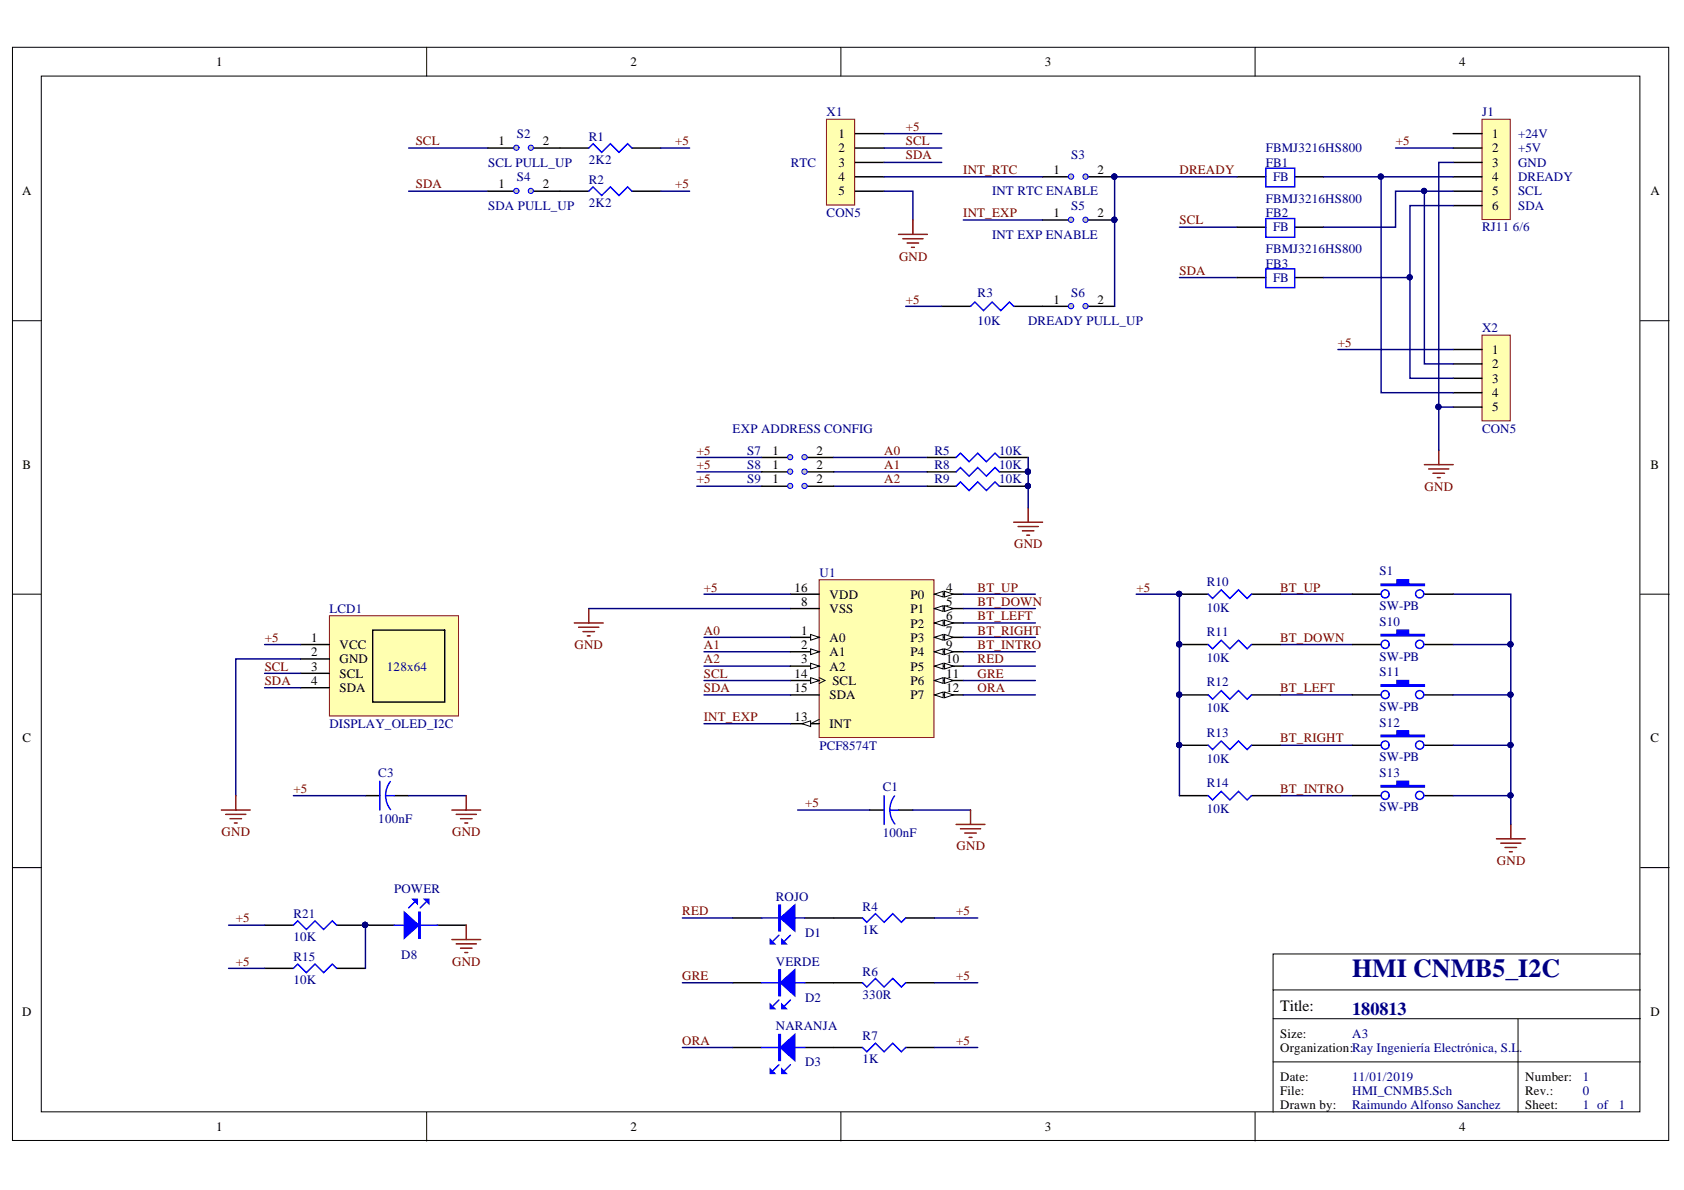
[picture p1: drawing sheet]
<svg xmlns="http://www.w3.org/2000/svg" width="297mm" height="210mm" viewBox="0 0 297 210" stroke-linecap="round" stroke-linejoin="round" font-family="sans-serif">
<defs><g id="words">
<text font-size="4.6" fill="#000080" x="238.5" y="172.4">HMI CNMB5_I2C</text>
<text font-size="3.2" fill="#000080" x="238.5" y="179">180813</text>
<text font-size="2.8" x="225.8" y="178.4">Title:</text>
<g font-size="2.3">
<text x="38.1" y="11.7">1</text>
<text x="111.2" y="11.7">2</text>
<text x="184.3" y="11.7">3</text>
<text x="257.4" y="11.7">4</text>
<text x="88" y="25.6">1</text>
<text x="95.7" y="25.6">2</text>
<text x="147.9" y="24.3">1</text>
<text x="147.9" y="26.9">2</text>
<text x="147.9" y="29.4">3</text>
<text x="263.2" y="24.3">1</text>
<text x="263.2" y="26.9">2</text>
<text x="263.2" y="29.4">3</text>
<text x="3.9" y="34.5">A</text>
<text x="88" y="33.2">1</text>
<text x="95.7" y="33.2">2</text>
<text x="147.9" y="31.9">4</text>
<text x="147.9" y="34.5">5</text>
<text x="185.8" y="30.7">1</text>
<text x="193.6" y="30.7">2</text>
<text x="263.2" y="31.9">4</text>
<text x="263.2" y="34.5">5</text>
<text x="291.1" y="34.5">A</text>
<text x="185.8" y="38.3">1</text>
<text x="193.6" y="38.3">2</text>
<text x="263.2" y="37">6</text>
<text x="185.8" y="53.6">1</text>
<text x="193.6" y="53.6">2</text>
<text x="263.2" y="62.4">1</text>
<text x="263.2" y="65">2</text>
<text x="263.2" y="67.5">3</text>
<text x="263.2" y="70">4</text>
<text x="263.2" y="72.6">5</text>
<text x="4" y="82.7">B</text>
<text x="136.3" y="80.2">1</text>
<text x="136.3" y="82.7">1</text>
<text x="144" y="80.2">2</text>
<text x="144" y="82.7">2</text>
<text x="291.1" y="82.7">B</text>
<text x="136.3" y="85.3">1</text>
<text x="144" y="85.3">2</text>
<text x="140.1" y="104.4">16</text>
<text x="141.3" y="106.9">8</text>
<text x="146.3" y="105.6">VDD</text>
<text x="160.6" y="105.6">P0</text>
<text x="166.9" y="106.9">5</text>
<text x="166.9" y="104.4">4</text>
<text x="54.9" y="113.2">1</text>
<text x="141.3" y="112">1</text>
<text x="146.3" y="108.2">VSS</text>
<text x="146.3" y="113.2">A0</text>
<text x="160.6" y="108.2">P1</text>
<text x="160.6" y="110.7">P2</text>
<text x="160.6" y="113.2">P3</text>
<text x="166.9" y="109.4">6</text>
<text x="166.9" y="112">7</text>
<text x="54.9" y="115.8">2</text>
<text x="54.9" y="118.3">3</text>
<text x="59.9" y="114.5">VCC</text>
<text x="59.9" y="117">GND</text>
<text x="59.9" y="119.6">SCL</text>
<text x="140.1" y="119.6">14</text>
<text x="141.3" y="114.5">2</text>
<text x="141.3" y="117">3</text>
<text x="146.3" y="115.8">A1</text>
<text x="146.3" y="118.3">A2</text>
<text x="160.6" y="115.8">P4</text>
<text x="160.6" y="118.3">P5</text>
<text x="166.9" y="114.5">9</text>
<text x="166.9" y="117">10</text>
<text x="166.9" y="119.6">11</text>
<text x="54.9" y="120.8">4</text>
<text x="59.9" y="122.1">SDA</text>
<text x="140.1" y="122.1">15</text>
<text x="146.3" y="123.4">SDA</text>
<text x="146.8" y="120.8">SCL</text>
<text x="160.6" y="120.8">P6</text>
<text x="160.6" y="123.4">P7</text>
<text x="166.9" y="122.1">12</text>
<text x="4" y="131">C</text>
<text x="140.1" y="127.2">13</text>
<text x="146.3" y="128.4">INT</text>
<text x="291.1" y="131">C</text>
<text x="3.9" y="179.2">D</text>
<text x="291.1" y="179.2">D</text>
<text x="225.8" y="183">Size:</text>
<text x="225.8" y="185.6">Organization:Ray Ingeniería Electrónica, S.L</text>
<text x="225.8" y="190.6">Date:</text>
<text x="269" y="190.6">Number:</text>
<text x="225.8" y="193.2">File:</text>
<text x="225.8" y="195.7">Drawn by:</text>
<text x="269" y="195.7">Sheet:</text>
<text x="269" y="193.2">Rev.:</text>
<text x="38.1" y="199.5">1</text>
<text x="111.2" y="199.5">2</text>
<text x="184.3" y="199.5">3</text>
<text x="257.4" y="199.5">4</text>
</g>
<g font-size="2.3" fill="#000080">
<text x="145.8" y="20.5">X1</text>
<text x="261.4" y="20.5">J1</text>
<text x="86.1" y="29.4">SCL PULL_UP</text>
<text x="91.2" y="24.3">S2</text>
<text x="103.9" y="24.8">R1</text>
<text x="103.9" y="28.9">2K2</text>
<text x="139.5" y="29.4">RTC</text>
<text x="188.9" y="28.1">S3</text>
<text x="223.3" y="29.4">FB1</text>
<text x="223.3" y="26.9">FBMJ3216HS800</text>
<text x="267.8" y="24.3">+24V</text>
<text x="267.8" y="26.9">+5V</text>
<text x="267.8" y="29.4">GND</text>
<text x="91.2" y="31.9">S4</text>
<text x="103.9" y="32.4">R2</text>
<text x="175" y="34.5">INT RTC ENABLE</text>
<text x="223.3" y="35.7">FBMJ3216HS800</text>
<text x="224.5" y="31.9">FB</text>
<text x="267.8" y="31.9">DREADY</text>
<text x="267.8" y="34.5">SCL</text>
<text x="86.1" y="37">SDA PULL_UP</text>
<text x="103.9" y="36.5">2K2</text>
<text x="145.8" y="38.3">CON5</text>
<text x="188.9" y="37">S5</text>
<text x="223.3" y="38.3">FB2</text>
<text x="224.5" y="40.8">FB</text>
<text x="261.4" y="40.8">RJ11</text>
<text x="266.8" y="40.8">6/6</text>
<text x="267.8" y="37">SDA</text>
<text x="175" y="42.1">INT EXP ENABLE</text>
<text x="223.3" y="47.2">FB3</text>
<text x="223.3" y="44.7">FBMJ3216HS800</text>
<text x="172.4" y="52.3">R3</text>
<text x="188.9" y="52.3">S6</text>
<text x="224.5" y="49.8">FB</text>
<text x="172.4" y="57.4">10K</text>
<text x="181.3" y="57.4">DREADY PULL_UP</text>
<text x="261.4" y="58.6">X2</text>
<text x="129.2" y="76.4">EXP ADDRESS CONFIG</text>
<text x="261.4" y="76.4">CON5</text>
<text x="131.8" y="80.2">S7</text>
<text x="131.8" y="82.7">S8</text>
<text x="164.8" y="80.2">R5</text>
<text x="164.8" y="82.7">R8</text>
<text x="176.3" y="80.2">10K</text>
<text x="176.3" y="82.7">10K</text>
<text x="131.8" y="85.3">S9</text>
<text x="164.8" y="85.3">R9</text>
<text x="176.3" y="85.3">10K</text>
<text x="144.5" y="101.7">U1</text>
<text x="243.3" y="101.5">S1</text>
<text x="212.9" y="103.3">R10</text>
<text x="212.9" y="107.9">10K</text>
<text x="243.3" y="107.6">SW-PB</text>
<text x="58.1" y="108.2">LCD1</text>
<text x="212.9" y="112.2">R11</text>
<text x="243.3" y="110.4">S10</text>
<text x="68.3" y="118.3">128x64</text>
<text x="212.9" y="116.8">10K</text>
<text x="243.3" y="116.5">SW-PB</text>
<text x="243.3" y="119.3">S11</text>
<text x="212.9" y="121.1">R12</text>
<text x="212.9" y="125.6">10K</text>
<text x="243.3" y="125.4">SW-PB</text>
<text x="58.1" y="128.4">DISPLAY_OLED_I2C</text>
<text x="212.9" y="130">R13</text>
<text x="243.3" y="128.2">S12</text>
<text x="66.7" y="137.1">C3</text>
<text x="144.5" y="132.2">PCF8574T</text>
<text x="212.9" y="134.5">10K</text>
<text x="243.3" y="134.3">SW-PB</text>
<text x="243.3" y="137.1">S13</text>
<text x="155.7" y="139.6">C1</text>
<text x="212.9" y="138.8">R14</text>
<text x="212.9" y="143.4">10K</text>
<text x="243.3" y="143.1">SW-PB</text>
<text x="66.7" y="145.2">100nF</text>
<text x="155.7" y="147.7">100nF</text>
<text x="51.8" y="161.9">R21</text>
<text x="69.5" y="157.6">POWER</text>
<text x="136.8" y="158.9">ROJO</text>
<text x="152.2" y="160.6">R4</text>
<text x="51.8" y="166">10K</text>
<text x="142" y="165.3">D1</text>
<text x="152.2" y="164.8">1K</text>
<text x="51.8" y="169.6">R15</text>
<text x="51.8" y="173.6">10K</text>
<text x="70.8" y="169.1">D8</text>
<text x="136.8" y="170.3">VERDE</text>
<text x="152.2" y="172.1">R6</text>
<text x="142" y="176.7">D2</text>
<text x="152.2" y="176.2">330R</text>
<text x="136.8" y="181.8">NARANJA</text>
<text x="152.2" y="183.5">R7</text>
<text x="238.5" y="183">A3</text>
<text x="268" y="185.6">.</text>
<text x="142" y="188.1">D3</text>
<text x="152.2" y="187.6">1K</text>
<text x="238.5" y="190.6">11/01/2019</text>
<text x="279.2" y="190.6">1</text>
<text x="238.5" y="193.2">HMI_CNMB5.Sch</text>
<text x="238.5" y="195.7">Raimundo Alfonso Sanchez</text>
<text x="279.2" y="193.2">0</text>
<text x="279.2" y="195.7">1 of</text>
<text x="285.5" y="195.7">1</text>
</g>
<g font-size="2.3" fill="#800000">
<text x="159.8" y="23.1">+5</text>
<text x="73.3" y="25.6">SCL</text>
<text x="119.1" y="25.6">+5</text>
<text x="159.8" y="25.6">SCL</text>
<text x="159.8" y="28.1">SDA</text>
<text x="246.2" y="25.6">+5</text>
<text x="73.3" y="33.2">SDA</text>
<text x="119.1" y="33.2">+5</text>
<text x="169.9" y="30.7">INT_RTC</text>
<text x="208.1" y="30.7">DREADY</text>
<text x="169.9" y="38.3">INT_EXP</text>
<text x="208.1" y="39.5">SCL</text>
<text x="158.6" y="46">GND</text>
<text x="159.8" y="53.6">+5</text>
<text x="208.1" y="48.5">SDA</text>
<text x="236" y="61.2">+5</text>
<text x="122.9" y="80.2">+5</text>
<text x="122.9" y="82.7">+5</text>
<text x="156" y="82.7">A1</text>
<text x="156" y="80.2">A0</text>
<text x="122.9" y="85.3">+5</text>
<text x="156" y="85.3">A2</text>
<text x="251.3" y="86.5">GND</text>
<text x="178.9" y="96.7">GND</text>
<text x="124.2" y="104.4">+5</text>
<text x="172.4" y="104.4">BT_UP</text>
<text x="172.4" y="106.9">BT_DOWN</text>
<text x="200.4" y="104.4">+5</text>
<text x="225.8" y="104.4">BT_UP</text>
<text x="46.7" y="113.2">+5</text>
<text x="124.2" y="112">A0</text>
<text x="172.4" y="109.4">BT_LEFT</text>
<text x="172.4" y="112">BT_RIGHT</text>
<text x="225.8" y="113.2">BT_DOWN</text>
<text x="46.7" y="118.3">SCL</text>
<text x="101.3" y="114.5">GND</text>
<text x="124.2" y="114.5">A1</text>
<text x="124.2" y="117">A2</text>
<text x="124.2" y="119.6">SCL</text>
<text x="172.4" y="114.5">BT_INTRO</text>
<text x="172.4" y="119.6">GRE</text>
<text x="172.4" y="117">RED</text>
<text x="46.7" y="120.8">SDA</text>
<text x="124.2" y="122.1">SDA</text>
<text x="172.4" y="122.1">ORA</text>
<text x="225.8" y="122.1">BT_LEFT</text>
<text x="124.2" y="127.2">INT_EXP</text>
<text x="225.8" y="131">BT_RIGHT</text>
<text x="51.8" y="139.8">+5</text>
<text x="142" y="142.4">+5</text>
<text x="225.8" y="139.8">BT_INTRO</text>
<text x="39.1" y="147.4">GND</text>
<text x="79.8" y="147.4">GND</text>
<text x="168.7" y="150">GND</text>
<text x="264" y="152.5">GND</text>
<text x="120.4" y="161.4">RED</text>
<text x="168.6" y="161.4">+5</text>
<text x="41.6" y="162.7">+5</text>
<text x="41.6" y="170.3">+5</text>
<text x="79.8" y="170.3">GND</text>
<text x="120.4" y="172.9">GRE</text>
<text x="168.6" y="172.9">+5</text>
<text x="120.4" y="184.3">ORA</text>
<text x="168.6" y="184.3">+5</text>
</g>
</g></defs>
<g fill="#fff" stroke="#000" stroke-width=".18">
<path d="M2.2 8.3h292.1v192.9h-292.1z"/>
<path d="M7.3 13.4h282v182.7h-282z"/>
</g>
<g fill="none" stroke="#000" stroke-width=".18">
<path d="M75.3 8.3v5.1M148.3 8.3v5.1M221.4 8.3v5.1M2.2 56.6h5.1M289.4 56.6h5M2.2 104.8h5.1M289.4 104.8h5M2.2 153h5.1M289.4 153h5M224.6 179.7h64.8M267.8 179.7v16.5M289.4 174.6h-64.8v21.6"/>
<path d="M289.4 168.3h-64.8v6.3M75.3 196.2v5.1M148.3 196.2v5.1M221.4 196.2v5.1M224.6 187.3h64.8"/>
</g>
<path d="M98.8 26.1h5M98.8 33.7h5M111.5 26.1h5.1M111.5 33.7h5.1M64.5 140.3h2.5M69.5 140.3h2.6" fill="none" stroke="#000" stroke-width=".25"/>
<path d="M103.8 26.1l.8-.7 1.5 1.5 1.6-1.5 1.5 1.5 1.5-1.5 .8 .7M103.8 33.7l.8-.7 1.5 1.5 1.6-1.5 1.5 1.5 1.5-1.5 .8 .7M67 137.8v5.1M68.9 137.9a4 4 0 0 0-.9 2.4M68 140.3h1.5M68 140.3a4 4 0 0 0 .9 2.5" fill="none" stroke="#00f" stroke-width=".25"/>
<path d="M72.1 26.1h14M72.1 33.7h14M116.6 26.1h5M116.6 33.7h5M256.3 104.8h10.2v40.6M51.8 140.3h12.7M72.1 140.3h10.1" fill="none" stroke="#000080" stroke-width=".25"/>
<path d="M79.7 142.9h5.1M80.5 143.6h3.5M81.2 144.4h2.1M82 145.2h.5M82.2 140.3v2.6M263.9 148h5.1M264.7 148.7h3.6M265.5 149.5h2M266.2 150.2h.5M266.5 145.4v2.6" fill="none" stroke="#800000" stroke-width=".25"/>
<g fill="#000080" stroke="#000080" stroke-width=".18">
<circle cx="266.4" cy="113.7" r=".47"/>
<circle cx="266.4" cy="122.5" r=".46"/>
<circle cx="266.4" cy="131.4" r=".46"/>
<circle cx="266.4" cy="140.3" r=".46"/>
</g>
<path d="M58.1 108.6h22.8v17.7h-22.8z" fill="#ffffb0" stroke="#800000" stroke-width=".18"/>
<path d="M53 113.7h5.1M53 116.2h5.1M53 118.8h5.1M65.7 111.2h12.7v12.6h-12.7zM53 121.3h5.1M46.7 163.2h5.1M59.4 163.2h10.1M77.2 163.2h5" fill="none" stroke="#000" stroke-width=".25"/>
<path d="M46.7 113.7h6.3M46.7 118.8h6.3M53 116.2h-11.4v24.1M225.8 104.8h12.7M46.7 121.3h6.3" fill="none" stroke="#000080" stroke-width=".25"/>
<path d="M39 142.9h5.1M39.8 143.6h3.6M40.6 144.4h2M41.3 145.2h.5M41.6 140.3v2.6" fill="none" stroke="#800000" stroke-width=".25"/>
<circle cx="64.4" cy="163.1" r=".46" fill="#000080" stroke="#000080" stroke-width=".18"/>
<path d="M73.1 159.1l-1 1M75.1 159.1l-1 1M51.8 163.2l.7-.8 1.5 1.6 1.6-1.6 1.5 1.6 1.5-1.6 .8 .8M69.5 163.2h7.7" fill="none" stroke="#00f" stroke-width=".25"/>
<path d="M71.3 160.9l2.6 2.3-2.6 2.3z" fill="#00f"/>
<path d="M71.3 160.9l2.6 2.3-2.6 2.3zM73.9 160.9h.2v4.6h-.2zM74 160.9v4.6" fill="none" stroke="#00f" stroke-width=".25"/>
<path d="M74.9 158.6h.7v.8z" fill="#00f"/>
<path d="M74.9 158.6h.7v.8z" fill="none" stroke="#00f" stroke-width=".25"/>
<path d="M72.8 158.6h.8v.8z" fill="#00f"/>
<path d="M72.8 158.6h.8v.8zM134.3 173.3h7.7M137.4 176.4l-1 1M139.4 176.4l-1 1M152.1 161.9l.8 .8 1.5-1.5 1.5 1.5 1.6-1.5 1.5 1.5 .8-.8M152.1 173.3l.8 .8 1.5-1.5 1.5 1.5 1.6-1.5 1.5 1.5 .8-.8" fill="none" stroke="#00f" stroke-width=".25"/>
<circle cx="64.4" cy="163.1" r=".46" fill="#000080" stroke="#000080" stroke-width=".18"/>
<path d="M40.3 163.2h6.4M164.8 161.9h7.7M164.8 173.3h7.7" fill="none" stroke="#000080" stroke-width=".25"/>
<path d="M79.7 165.7h5.1M80.5 166.5h3.5M81.2 167.3h2.1M82 168h.5M82.2 163.2v2.5" fill="none" stroke="#800000" stroke-width=".25"/>
<path d="M129.3 173.3h5M142 173.3h10.1M147.1 161.9h5M159.8 161.9h5M159.8 173.3h5" fill="none" stroke="#000" stroke-width=".25"/>
<path d="M137.6 173.3l2.6-2.2v4.5z" fill="#00f"/>
<path d="M137.4 171.1h.2v4.5h-.2zM137.5 171.1v4.5M137.6 173.3l2.6-2.2v4.5z" fill="none" stroke="#00f" stroke-width=".25"/>
<path d="M135.9 177.2l.7 .7h-.7z" fill="#00f"/>
<path d="M135.9 177.2l.7 .7h-.7z" fill="none" stroke="#00f" stroke-width=".25"/>
<path d="M137.9 177.2l.8 .7h-.8z" fill="#00f"/>
<path d="M134.3 161.9h7.7M137.4 165l-1 1M137.9 177.2l.8 .7h-.8zM139.4 165l-1 1" fill="none" stroke="#00f" stroke-width=".25"/>
<path d="M129.3 161.9h5M142 161.9h5.1" fill="none" stroke="#000" stroke-width=".25"/>
<path d="M137.6 161.9l2.6-2.3v4.6z" fill="#00f"/>
<path d="M137.4 159.6h.2v4.6h-.2zM137.5 159.6v4.6M137.6 161.9l2.6-2.3v4.6z" fill="none" stroke="#00f" stroke-width=".25"/>
<path d="M135.9 165.7l.7 .8h-.7z" fill="#00f"/>
<path d="M135.9 165.7l.7 .8h-.7z" fill="none" stroke="#00f" stroke-width=".25"/>
<path d="M137.9 165.7l.8 .8h-.8z" fill="#00f"/>
<path d="M213.1 104.8l.8 .8 1.5-1.6 1.5 1.6 1.6-1.6 1.5 1.6 .7-.8M137.9 165.7l.8 .8h-.8zM134.3 184.8h7.7M137.4 187.8l-1 1M139.4 187.8l-1 1M152.1 184.8l.8 .7 1.5-1.5 1.5 1.5 1.6-1.5 1.5 1.5 .8-.7" fill="none" stroke="#00f" stroke-width=".25"/>
<path d="M120.4 161.9h8.9M120.4 173.3h8.9M164.8 184.8h7.7" fill="none" stroke="#000080" stroke-width=".25"/>
<path d="M208 104.8h5.1M220.7 104.8h5.1M129.3 184.8h5M142 184.8h10.1M159.8 184.8h5" fill="none" stroke="#000" stroke-width=".25"/>
<circle cx="208" cy="104.8" r=".46" fill="#000080" stroke="#000080" stroke-width=".18"/>
<path d="M137.6 184.8l2.6-2.3v4.6z" fill="#00f"/>
<path d="M137.4 182.5h.2v4.6h-.2zM137.5 182.5v4.6M137.6 184.8l2.6-2.3v4.6z" fill="none" stroke="#00f" stroke-width=".25"/>
<path d="M135.9 188.6l.7 .7h-.7z" fill="#00f"/>
<path d="M135.9 188.6l.7 .7h-.7z" fill="none" stroke="#00f" stroke-width=".25"/>
<path d="M137.9 188.6l.8 .7h-.8z" fill="#00f"/>
<path d="M137.9 188.6l.8 .7h-.8z" fill="none" stroke="#00f" stroke-width=".25"/>
<path d="M120.4 184.8h8.9" fill="none" stroke="#000080" stroke-width=".25"/>
<path d="M238.5 104.8h5.1M251.2 104.8h5.1" fill="none" stroke="#000" stroke-width=".25"/>
<path d="M243.6 103h2.8v-.7h2v.7h2.8v.3h-7.6z" fill-rule="evenodd" fill="#00f"/>
<g fill="none" stroke="#00f" stroke-width=".25">
<path d="M243.6 103h2.8v-.7h2v.7h2.8v.3h-7.6z"/>
<circle cx="244.3" cy="104.8" r=".71"/>
<circle cx="250.4" cy="104.8" r=".72"/>
</g>
<path d="M145.8 21h5v15.2h-5z" fill="#ffffb0" stroke="#800000" stroke-width=".18"/>
<path d="M150.9 23.6h5M150.9 26.1h5M150.9 28.7h5M150.9 31.2h5M150.9 33.7h5" fill="none" stroke="#000" stroke-width=".25"/>
<path d="M155.9 33.7h5.1v5.1M155.9 26.1h10.2M155.9 28.7h10.2M155.9 23.6h10.2" fill="none" stroke="#000080" stroke-width=".25"/>
<path d="M261.4 21h5v17.7h-5z" fill="#ffffb0" stroke="#800000" stroke-width=".18"/>
<path d="M256.3 23.6h5.1M256.3 26.1h5.1M256.3 28.7h5.1M256.3 31.2h5.1M256.3 33.7h5.1M256.3 36.3h5.1M134.3 80.7h5.1M142 80.7h5.1" fill="none" stroke="#000" stroke-width=".25"/>
<path d="M256.3 28.7h-2.5v43.1M208 40.1h10.2M208 49h10.2" fill="none" stroke="#000080" stroke-width=".25"/>
<circle cx="253.7" cy="71.8" r=".47" fill="#000080" stroke="#000080" stroke-width=".18"/>
<g fill="#c0c0c0" stroke="#00f" stroke-width=".18">
<circle cx="139.4" cy="80.6" r=".46"/>
<circle cx="141.9" cy="80.6" r=".46"/>
</g>
<path d="M246.2 26.1h10.1M103.8 107.3h35.6M124.2 112.4h15.2M124.2 115h15.2M124.2 117.5h15.2M140.7 142.9h12.7M161 142.9h10.2" fill="none" stroke="#000080" stroke-width=".25"/>
<path d="M101.3 109.9h5.1M102.1 110.6h3.5M102.8 111.4h2.1M103.6 112.2h.5M103.8 107.3v2.6M168.7 145.4h5M169.4 146.2h3.6M170.2 146.9h2M170.9 147.7h.5M171.2 142.9v2.5" fill="none" stroke="#800000" stroke-width=".25"/>
<path d="M153.4 142.9h2.5M158.5 142.9h2.5" fill="none" stroke="#000" stroke-width=".25"/>
<path d="M155.9 140.3v5.1M157 142.9h1.5M157 142.9a4 4 0 0 0 .8 2.4M157.8 140.4a4 4 0 0 0-.8 2.5" fill="none" stroke="#00f" stroke-width=".25"/>
<path d="M144.5 102.3h20.2v27.8h-20.2z" fill="#ffffb0" stroke="#800000" stroke-width=".18"/>
<path d="M139.4 104.8h5.1M139.4 127.7h5.1" fill="none" stroke="#000" stroke-width=".25"/>
<path d="M144.5 126.9l-1.5 .8" fill="none" stroke="#000" stroke-width=".18"/>
<path d="M141.5 127.7l1.5-.6v1.1z" fill="#fff"/>
<path d="M144.5 119.5l1 .5-1 .5M141.5 127.7l1.5-.6v1.1z" fill="none" stroke="#000" stroke-width=".18"/>
<path d="M139.4 120h5.1" fill="none" stroke="#000" stroke-width=".25"/>
<path d="M143 119.5l1.5 .5-1.5 .5z" fill="#fff"/>
<path d="M143 119.5l1.5 .5-1.5 .5z" fill="none" stroke="#000" stroke-width=".18"/>
<path d="M139.4 107.3h5.1M139.4 115h5.1" fill="none" stroke="#000" stroke-width=".25"/>
<path d="M143 114.5l1.5 .5-1.5 .5z" fill="#fff"/>
<path d="M143 114.5l1.5 .5-1.5 .5z" fill="none" stroke="#000" stroke-width=".18"/>
<path d="M164.8 107.3h5.1M139.4 122.6h5.1" fill="none" stroke="#000" stroke-width=".25"/>
<path d="M164.8 107.3l1.6-.5v1.1z" fill="#fff"/>
<path d="M164.8 107.3l1.6-.5v1.1z" fill="none" stroke="#000" stroke-width=".18"/>
<path d="M166.6 106.8l1.5 .5-1.5 .6z" fill="#fff"/>
<path d="M166.6 106.8l1.5 .5-1.5 .6z" fill="none" stroke="#000" stroke-width=".18"/>
<path d="M164.8 109.9h5.1" fill="none" stroke="#000" stroke-width=".25"/>
<path d="M164.8 109.9l1.6-.5v1z" fill="#fff"/>
<path d="M164.8 109.9l1.6-.5v1z" fill="none" stroke="#000" stroke-width=".18"/>
<path d="M166.6 109.4l1.5 .5-1.5 .5z" fill="#fff"/>
<path d="M166.6 109.4l1.5 .5-1.5 .5z" fill="none" stroke="#000" stroke-width=".18"/>
<path d="M164.8 112.4h5.1" fill="none" stroke="#000" stroke-width=".25"/>
<path d="M164.8 112.4l1.6-.5v1z" fill="#fff"/>
<path d="M164.8 112.4l1.6-.5v1z" fill="none" stroke="#000" stroke-width=".18"/>
<path d="M166.6 111.9l1.5 .5-1.5 .5z" fill="#fff"/>
<path d="M166.6 111.9l1.5 .5-1.5 .5z" fill="none" stroke="#000" stroke-width=".18"/>
<path d="M164.8 115h5.1" fill="none" stroke="#000" stroke-width=".25"/>
<path d="M164.8 115l1.6-.5v1z" fill="#fff"/>
<path d="M164.8 115l1.6-.5v1z" fill="none" stroke="#000" stroke-width=".18"/>
<path d="M166.6 114.5l1.5 .5-1.5 .5z" fill="#fff"/>
<path d="M166.6 114.5l1.5 .5-1.5 .5z" fill="none" stroke="#000" stroke-width=".18"/>
<path d="M164.8 117.5h5.1" fill="none" stroke="#000" stroke-width=".25"/>
<path d="M164.8 117.5l1.6-.5v1z" fill="#fff"/>
<path d="M164.8 117.5l1.6-.5v1z" fill="none" stroke="#000" stroke-width=".18"/>
<path d="M166.6 117l1.5 .5-1.5 .5z" fill="#fff"/>
<path d="M166.6 117l1.5 .5-1.5 .5z" fill="none" stroke="#000" stroke-width=".18"/>
<path d="M164.8 120h5.1" fill="none" stroke="#000" stroke-width=".25"/>
<path d="M164.8 120l1.6-.5v1z" fill="#fff"/>
<path d="M164.8 120l1.6-.5v1z" fill="none" stroke="#000" stroke-width=".18"/>
<path d="M166.6 119.5l1.5 .5-1.5 .5z" fill="#fff"/>
<path d="M166.6 119.5l1.5 .5-1.5 .5z" fill="none" stroke="#000" stroke-width=".18"/>
<path d="M164.8 104.8h5.1" fill="none" stroke="#000" stroke-width=".25"/>
<path d="M164.8 104.8l1.6-.5v1z" fill="#fff"/>
<path d="M164.8 104.8l1.6-.5v1z" fill="none" stroke="#000" stroke-width=".18"/>
<path d="M166.6 104.3l1.5 .5-1.5 .5z" fill="#fff"/>
<path d="M166.6 104.3l1.5 .5-1.5 .5z" fill="none" stroke="#000" stroke-width=".18"/>
<path d="M164.8 122.6h5.1" fill="none" stroke="#000" stroke-width=".25"/>
<path d="M164.8 122.6l1.6-.5v1z" fill="#fff"/>
<path d="M164.8 122.6l1.6-.5v1z" fill="none" stroke="#000" stroke-width=".18"/>
<path d="M166.6 122.1l1.5 .5-1.5 .5z" fill="#fff"/>
<path d="M166.6 122.1l1.5 .5-1.5 .5z" fill="none" stroke="#000" stroke-width=".18"/>
<path d="M139.4 117.5h5.1" fill="none" stroke="#000" stroke-width=".25"/>
<path d="M143 117l1.5 .5-1.5 .5z" fill="#fff"/>
<path d="M143 117l1.5 .5-1.5 .5z" fill="none" stroke="#000" stroke-width=".18"/>
<path d="M139.4 112.4h5.1" fill="none" stroke="#000" stroke-width=".25"/>
<path d="M143 111.9l1.5 .5-1.5 .5z" fill="#fff"/>
<path d="M143 111.9l1.5 .5-1.5 .5z" fill="none" stroke="#000" stroke-width=".18"/>
<path d="M225.8 113.7h12.7" fill="none" stroke="#000080" stroke-width=".25"/>
<path d="M238.5 113.7h5.1M251.2 113.7h5.1" fill="none" stroke="#000" stroke-width=".25"/>
<path d="M243.6 111.9h2.8v-.7h2v.7h2.8v.3h-7.6z" fill-rule="evenodd" fill="#00f"/>
<g fill="none" stroke="#00f" stroke-width=".25">
<path d="M243.6 111.9h2.8v-.7h2v.7h2.8v.3h-7.6z"/>
<circle cx="244.3" cy="113.7" r=".72"/>
<circle cx="250.4" cy="113.7" r=".72"/>
</g>
<path d="M225.8 122.6h12.7" fill="none" stroke="#000080" stroke-width=".25"/>
<path d="M238.5 122.6h5.1M251.2 122.6h5.1" fill="none" stroke="#000" stroke-width=".25"/>
<path d="M243.6 120.8h2.8v-.8h2v.8h2.8v.3h-7.6z" fill-rule="evenodd" fill="#00f"/>
<g fill="none" stroke="#00f" stroke-width=".25">
<path d="M243.6 120.8h2.8v-.8h2v.8h2.8v.3h-7.6z"/>
<circle cx="244.3" cy="122.5" r=".71"/>
<circle cx="250.4" cy="122.5" r=".72"/>
</g>
<path d="M225.8 131.5h12.7" fill="none" stroke="#000080" stroke-width=".25"/>
<path d="M238.5 131.5h5.1M251.2 131.5h5.1" fill="none" stroke="#000" stroke-width=".25"/>
<path d="M243.6 129.7h2.8v-.8h2v.8h2.8v.2h-7.6z" fill-rule="evenodd" fill="#00f"/>
<g fill="none" stroke="#00f" stroke-width=".25">
<path d="M243.6 129.7h2.8v-.8h2v.8h2.8v.2h-7.6z"/>
<circle cx="244.3" cy="131.4" r=".72"/>
<circle cx="250.4" cy="131.4" r=".72"/>
</g>
<path d="M225.8 140.3h12.7" fill="none" stroke="#000080" stroke-width=".25"/>
<path d="M238.5 140.3h5.1M251.2 140.3h5.1" fill="none" stroke="#000" stroke-width=".25"/>
<path d="M243.6 138.6h2.8v-.8h2v.8h2.8v.2h-7.6z" fill-rule="evenodd" fill="#00f"/>
<g fill="none" stroke="#00f" stroke-width=".25">
<path d="M168.7 80.7l.7-.8 1.5 1.6 1.6-1.6 1.5 1.6 1.5-1.6 .8 .8M168.7 83.2l.7-.7 1.5 1.5 1.6-1.5 1.5 1.5 1.5-1.5 .8 .7M168.7 85.8l.7-.8 1.5 1.5 1.6-1.5 1.5 1.5 1.5-1.5 .8 .8M243.6 138.6h2.8v-.8h2v.8h2.8v.2h-7.6z"/>
<circle cx="244.3" cy="140.3" r=".71"/>
<circle cx="250.4" cy="140.3" r=".72"/>
</g>
<path d="M122.9 83.2h11.4M122.9 85.8h11.4M122.9 80.7h11.4M147.1 83.2h16.5M147.1 85.8h16.5M147.1 80.7h16.5M181.4 80.7v8.9M256.3 113.7h10.2M256.3 122.6h10.2M256.3 131.5h10.2M256.3 140.3h10.2" fill="none" stroke="#000080" stroke-width=".25"/>
<g fill="#000080" stroke="#000080" stroke-width=".18">
<circle cx="266.4" cy="113.7" r=".47"/>
<circle cx="266.4" cy="122.5" r=".46"/>
<circle cx="266.4" cy="131.4" r=".46"/>
<circle cx="266.4" cy="140.3" r=".46"/>
<circle cx="181.3" cy="83.2" r=".46"/>
<circle cx="181.3" cy="85.7" r=".46"/>
</g>
<path d="M134.3 83.2h5.1M142 83.2h5.1M163.6 80.7h5.1M163.6 83.2h5.1M163.6 85.8h5.1M176.3 80.7h5.1M176.3 83.2h5.1M176.3 85.8h5.1" fill="none" stroke="#000" stroke-width=".25"/>
<path d="M178.8 92.1h5.1M179.6 92.9h3.5M180.3 93.6h2.1M181.1 94.4h.5M181.4 89.6v2.5" fill="none" stroke="#800000" stroke-width=".25"/>
<g fill="#c0c0c0" stroke="#00f" stroke-width=".18">
<circle cx="139.4" cy="83.2" r=".46"/>
<circle cx="141.9" cy="83.2" r=".47"/>
</g>
<path d="M134.3 85.8h5.1M142 85.8h5.1" fill="none" stroke="#000" stroke-width=".25"/>
<g fill="#c0c0c0" stroke="#00f" stroke-width=".18">
<circle cx="139.4" cy="85.7" r=".46"/>
<circle cx="141.9" cy="85.7" r=".46"/>
</g>
<path d="M183.9 31.2h5.1M191.5 31.2h5.1M208 113.7h5.1M220.7 113.7h5.1M208 122.6h5.1M208 131.5h5.1M220.7 122.6h5.1M220.7 131.5h5.1M208 140.3h5.1M220.7 140.3h5.1" fill="none" stroke="#000" stroke-width=".25"/>
<g fill="#000080" stroke="#000080" stroke-width=".18">
<circle cx="208" cy="113.7" r=".46"/>
<circle cx="208" cy="122.5" r=".46"/>
<circle cx="208" cy="131.4" r=".46"/>
<circle cx="208" cy="104.8" r=".46"/>
<circle cx="196.5" cy="31.2" r=".46"/>
</g>
<path d="M213.1 113.7l.8 .8 1.5-1.6 1.5 1.6 1.6-1.6 1.5 1.6 .7-.8M213.1 122.6l.8 .7 1.5-1.5 1.5 1.5 1.6-1.5 1.5 1.5 .7-.7M213.1 131.5l.8 .7 1.5-1.5 1.5 1.5 1.6-1.5 1.5 1.5 .7-.7M213.1 140.3l.8 .8 1.5-1.5 1.5 1.5 1.6-1.5 1.5 1.5 .7-.8" fill="none" stroke="#00f" stroke-width=".25"/>
<g fill="none" stroke="#000080" stroke-width=".25">
<path d="M124.2 104.8h15.2M169.9 104.8h12.7M169.9 107.3h12.7M169.9 109.9h12.7M169.9 112.4h12.7M169.9 115h12.7M169.9 117.5h12.7M200.4 104.8h7.6v35.5M124.2 120h15.2M124.2 122.6h15.2M124.2 127.7h15.2M169.9 120h12.7"/>
<path d="M169.9 122.6h12.7"/>
</g>
<g fill="#c0c0c0" stroke="#00f" stroke-width=".18">
<circle cx="188.9" cy="31.2" r=".47"/>
<circle cx="191.5" cy="31.2" r=".46"/>
</g>
<g fill="#000080" stroke="#000080" stroke-width=".18">
<circle cx="196.5" cy="31.2" r=".46"/>
<circle cx="196.5" cy="38.8" r=".46"/>
</g>
<path d="M183.9 38.8h5.1M191.5 38.8h5.1" fill="none" stroke="#000" stroke-width=".25"/>
<g fill="#c0c0c0" stroke="#00f" stroke-width=".18">
<circle cx="188.9" cy="38.8" r=".47"/>
<circle cx="191.5" cy="38.8" r=".46"/>
</g>
<g fill="#000080" stroke="#000080" stroke-width=".18">
<circle cx="196.5" cy="38.8" r=".46"/>
<circle cx="243.6" cy="31.2" r=".47"/>
<circle cx="251.2" cy="33.7" r=".46"/>
<circle cx="248.6" cy="48.9" r=".46"/>
</g>
<path d="M218.2 31.2h5.1M228.4 31.2h5.1M183.9 54h5.1M191.5 54h5.1M218.2 40.1h5.1M218.2 49h5.1M228.4 40.1h5.1M228.4 49h5.1" fill="none" stroke="#000" stroke-width=".25"/>
<path d="M223.3 29.7h5.1v3.3h-5.1zM223.3 38.6h5.1v3.3h-5.1zM223.3 47.4h5.1v3.3h-5.1z" fill="none" stroke="#00f" stroke-width=".25"/>
<path d="M155.9 31.2h28M169.9 38.8h14M233.5 31.2h22.8M256.3 33.7h-10.1v6.4h-12.7M256.3 36.3h-7.6v12.7h-15.2" fill="none" stroke="#000080" stroke-width=".25"/>
<g fill="#c0c0c0" stroke="#00f" stroke-width=".18">
<circle cx="188.9" cy="54" r=".47"/>
<circle cx="191.5" cy="54" r=".46"/>
</g>
<path d="M86.1 26.1h5M93.7 26.1h5.1M166.1 54h5.1M178.8 54h5.1" fill="none" stroke="#000" stroke-width=".25"/>
<path d="M171.2 54l.8-.7 1.5 1.5 1.5-1.5 1.5 1.5 1.6-1.5 .7 .7" fill="none" stroke="#00f" stroke-width=".25"/>
<path d="M218.2 31.2h-21.6v22.8M159.8 54h6.3" fill="none" stroke="#000080" stroke-width=".25"/>
<g fill="#000080" stroke="#000080" stroke-width=".18">
<circle cx="196.5" cy="31.2" r=".46"/>
<circle cx="196.5" cy="38.8" r=".46"/>
</g>
<g fill="#c0c0c0" stroke="#00f" stroke-width=".18">
<circle cx="91.1" cy="26.1" r=".46"/>
<circle cx="93.6" cy="26.1" r=".46"/>
</g>
<path d="M86.1 33.7h5M93.7 33.7h5.1" fill="none" stroke="#000" stroke-width=".25"/>
<g fill="#c0c0c0" stroke="#00f" stroke-width=".18">
<circle cx="91.1" cy="33.7" r=".46"/>
<circle cx="93.6" cy="33.7" r=".46"/>
</g>
<path d="M161 38.8v2.5M158.5 41.3h5.1M159.2 42.1h3.6M160 42.9h2M160.8 43.6h.5M253.8 79.4v2.6M251.2 82h5.1M252 82.7h3.6M252.8 83.5h2M253.5 84.2h.5" fill="none" stroke="#800000" stroke-width=".25"/>
<path d="M261.4 59.1h5v15.1h-5z" fill="#ffffb0" stroke="#800000" stroke-width=".18"/>
<path d="M256.3 61.7h5.1M256.3 64.2h5.1M256.3 66.7h5.1M256.3 69.3h5.1M256.3 71.8h5.1M46.7 170.8h5.1M59.4 170.8h5.1" fill="none" stroke="#000" stroke-width=".25"/>
<path d="M243.6 31.2v38.1h12.7M251.2 33.7v30.5h5.1M248.7 49v17.7h7.6M236 61.7h20.3M256.3 71.8h-2.5v7.6M40.3 170.8h6.4M64.5 163.2v7.6" fill="none" stroke="#000080" stroke-width=".25"/>
<g fill="#000080" stroke="#000080" stroke-width=".18">
<circle cx="253.7" cy="71.8" r=".47"/>
<circle cx="251.2" cy="33.7" r=".46"/>
<circle cx="248.6" cy="48.9" r=".46"/>
<circle cx="243.6" cy="31.2" r=".47"/>
<circle cx="64.4" cy="163.1" r=".46"/>
</g>
<path d="M51.8 170.8l.7-.8 1.5 1.6 1.6-1.6 1.5 1.6 1.5-1.6 .8 .8" fill="none" stroke="#00f" stroke-width=".25"/>
<use href="#words"/>
</svg>
